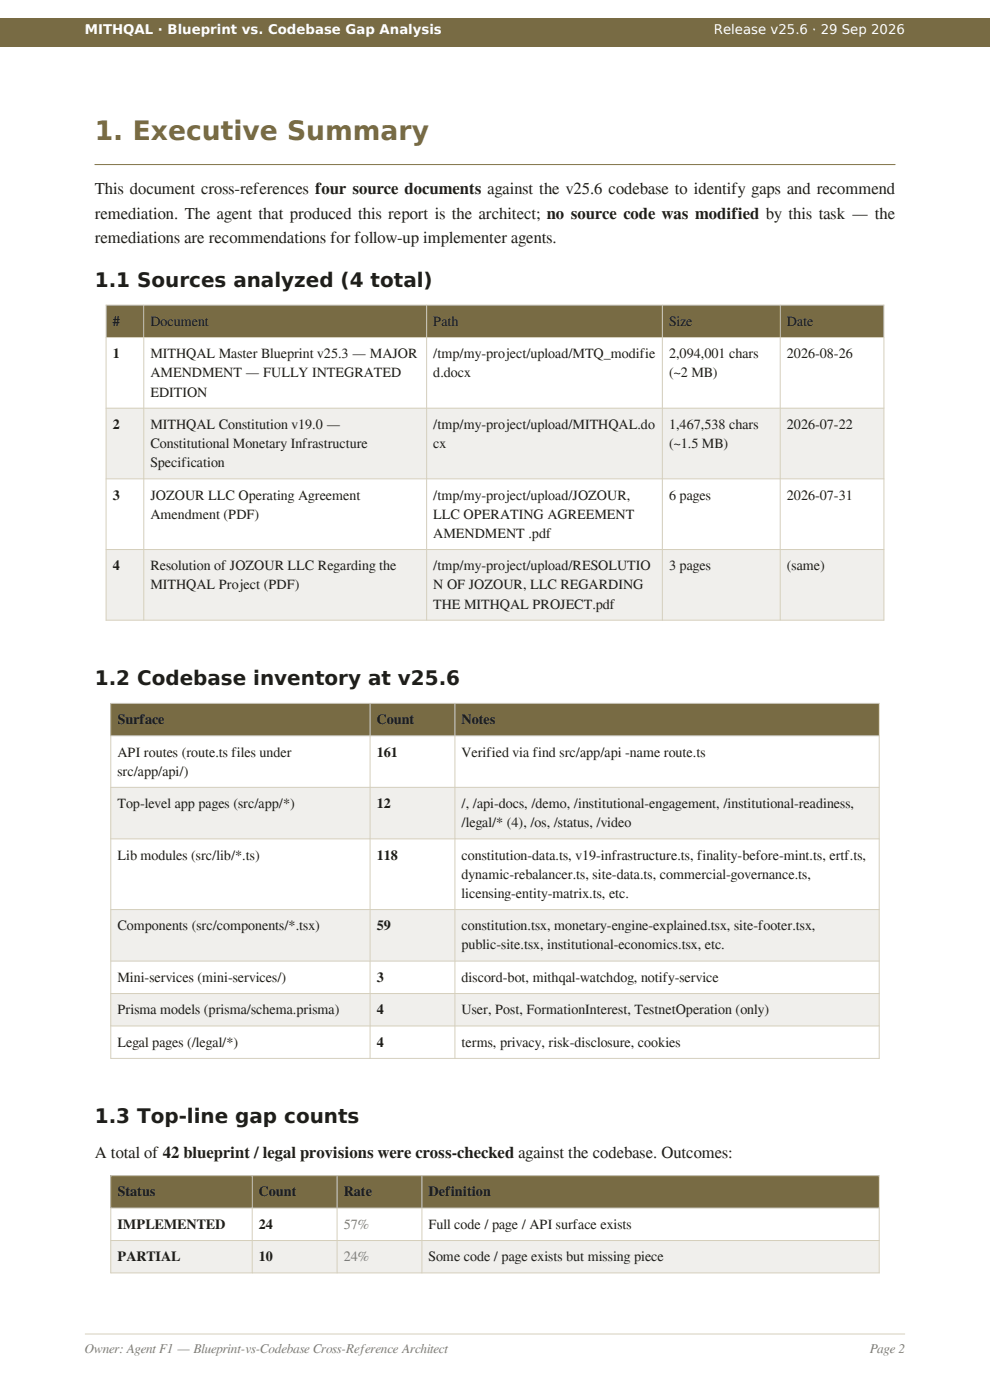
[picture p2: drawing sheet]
<svg xmlns="http://www.w3.org/2000/svg" width="210mm" height="297mm" viewBox="0 0 210 297" stroke-linecap="round" stroke-linejoin="round" font-family="sans-serif">
<defs><g id="words">
<text font-size="5.6" fill="#786b44" x="20.1" y="29.8">1. Executive Summary</text>
<g font-size="4.2" fill="#1e1e1b">
<text x="20.1" y="60.8">1.1 Sources analyzed (4 total)</text>
<text x="20.1" y="145.3">1.2 Codebase inventory at v25.6</text>
<text x="20.1" y="238.3">1.3 Top-line gap counts</text>
</g>
<g font-size="3.5" fill="#1e1e1b">
<text x="20.1" y="41.3">This document cross-references four source documents against the v25.6 codebase to identify gaps and recommend</text>
<text x="20.1" y="46.4">remediation. The agent that produced this report is the architect; no source code was modified by this task — the</text>
<text x="20.1" y="51.5">remediations are recommendations for follow-up implementer agents.</text>
<text x="20.1" y="245.7">A total of 42 blueprint / legal provisions were cross-checked against the codebase. Outcomes:</text>
</g>
<g font-size="3" fill="#1e1e1b">
<text x="23.9" y="69.1">#</text>
<text x="31.9" y="69.1">Document</text>
<text x="91.9" y="69.1">Path</text>
<text x="141.9" y="69.1">Size</text>
<text x="166.9" y="69.1">Date</text>
<text x="23.9" y="76">1</text>
<text x="31.9" y="76">MITHQAL Master Blueprint v25.3 — MAJOR</text>
<text x="91.9" y="76">/tmp/my-project/upload/MTQ_modifie</text>
<text x="141.9" y="76">2,094,001 chars</text>
<text x="166.9" y="76">2026-08-26</text>
<text x="31.9" y="80.1">AMENDMENT — FULLY INTEGRATED</text>
<text x="91.9" y="80.1">d.docx</text>
<text x="141.9" y="80.1">(~2 MB)</text>
<text x="31.9" y="84.1">EDITION</text>
<text x="23.9" y="91">2</text>
<text x="31.9" y="91">MITHQAL Constitution v19.0 —</text>
<text x="31.9" y="95.1">Constitutional Monetary Infrastructure</text>
<text x="91.9" y="91">/tmp/my-project/upload/MITHQAL.do</text>
<text x="91.9" y="95.1">cx</text>
<text x="141.9" y="91">1,467,538 chars</text>
<text x="141.9" y="95.1">(~1.5 MB)</text>
<text x="166.9" y="91">2026-07-22</text>
<text x="31.9" y="99.1">Specification</text>
<text x="23.9" y="106">3</text>
<text x="31.9" y="106">JOZOUR LLC Operating Agreement</text>
<text x="91.9" y="106">/tmp/my-project/upload/JOZOUR,</text>
<text x="141.9" y="106">6 pages</text>
<text x="166.9" y="106">2026-07-31</text>
<text x="31.9" y="110.1">Amendment (PDF)</text>
<text x="91.9" y="110.1">LLC OPERATING AGREEMENT</text>
<text x="91.9" y="114.1">AMENDMENT .pdf</text>
<text x="23.9" y="121">4</text>
<text x="31.9" y="121">Resolution of JOZOUR LLC Regarding the</text>
<text x="31.9" y="125">MITHQAL Project (PDF)</text>
<text x="91.9" y="121">/tmp/my-project/upload/RESOLUTIO</text>
<text x="91.9" y="125">N OF JOZOUR, LLC REGARDING</text>
<text x="141.9" y="121">3 pages</text>
<text x="166.9" y="121">(same)</text>
<text x="91.9" y="129.1">THE MITHQAL PROJECT.pdf</text>
<text x="24.9" y="153.6">Surface</text>
<text x="79.9" y="153.6">Count</text>
<text x="97.9" y="153.6">Notes</text>
<text x="24.9" y="160.5">API routes (route.ts files under</text>
<text x="79.9" y="160.5">161</text>
<text x="97.9" y="160.5">Verified via find src/app/api -name route.ts</text>
<text x="24.9" y="164.6">src/app/api/)</text>
<text x="24.9" y="171.4">Top-level app pages (src/app/*)</text>
<text x="79.9" y="171.4">12</text>
<text x="97.9" y="171.4">/, /api-docs, /demo, /institutional-engagement, /institutional-readiness,</text>
<text x="97.9" y="175.5">/legal/* (4), /os, /status, /video</text>
<text x="24.9" y="182.4">Lib modules (src/lib/*.ts)</text>
<text x="79.9" y="182.4">118</text>
<text x="97.9" y="182.4">constitution-data.ts, v19-infrastructure.ts, finality-before-mint.ts, ertf.ts,</text>
<text x="97.9" y="186.4">dynamic-rebalancer.ts, site-data.ts, commercial-governance.ts,</text>
<text x="97.9" y="190.5">licensing-entity-matrix.ts, etc.</text>
<text x="24.9" y="197.4">Components (src/components/*.tsx)</text>
<text x="79.9" y="197.4">59</text>
<text x="97.9" y="197.4">constitution.tsx, monetary-engine-explained.tsx, site-footer.tsx,</text>
<text x="97.9" y="201.4">public-site.tsx, institutional-economics.tsx, etc.</text>
<text x="24.9" y="208.3">Mini-services (mini-services/)</text>
<text x="79.9" y="208.3">3</text>
<text x="97.9" y="208.3">discord-bot, mithqal-watchdog, notify-service</text>
<text x="24.9" y="215.2">Prisma models (prisma/schema.prisma)</text>
<text x="79.9" y="215.2">4</text>
<text x="97.9" y="215.2">User, Post, FormationInterest, TestnetOperation (only)</text>
<text x="24.9" y="222.1">Legal pages (/legal/*)</text>
<text x="79.9" y="222.1">4</text>
<text x="97.9" y="222.1">terms, privacy, risk-disclosure, cookies</text>
<text x="24.9" y="253.8">Status</text>
<text x="54.9" y="253.8">Count</text>
<text x="72.9" y="253.8">Rate</text>
<text x="90.9" y="253.8">Definition</text>
<text x="24.9" y="260.7">IMPLEMENTED</text>
<text x="54.9" y="260.7">24</text>
<text x="90.9" y="260.7">Full code / page / API surface exists</text>
<text x="24.9" y="267.6">PARTIAL</text>
<text x="54.9" y="267.6">10</text>
<text x="90.9" y="267.6">Some code / page exists but missing piece</text>
</g>
<g font-size="3" fill="#7f7d76">
<text x="72.9" y="260.7">57%</text>
<text x="72.9" y="267.6">24%</text>
</g>
<g font-size="2.8" fill="#fff">
<text x="18" y="7.2">MITHQAL · Blueprint vs. Codebase Gap Analysis</text>
<text x="151.4" y="7.2">Release v25.6 · 29 Sep 2026</text>
</g>
<g font-size="2.8" fill="#7f7d76">
<text x="18" y="287">Owner: Agent F1 — Blueprint-vs-Codebase Cross-Reference Architect</text>
<text x="184.5" y="287">Page 2</text>
</g>
</g></defs>
<path d="M0 4h210v6h-210z" fill-rule="evenodd" fill="#786b44"/>
<path d="M18 283h174" fill="none" stroke="#d5cfbc" stroke-width=".21"/>
<path d="M20.1 34.9h169.8" fill="none" stroke="#8e7324" stroke-width=".21"/>
<path d="M22.5 64.7h165v6.9h-165z" fill-rule="evenodd" fill="#786b44"/>
<path d="M22.5 71.6h165v15h-165z" fill-rule="evenodd" fill="#fff"/>
<path d="M22.5 86.6h165v15h-165z" fill-rule="evenodd" fill="#f0efec"/>
<path d="M22.5 101.6h165v15h-165z" fill-rule="evenodd" fill="#fff"/>
<path d="M22.5 116.6h165v15h-165z" fill-rule="evenodd" fill="#f0efec"/>
<path d="M22.5 64.7h165v66.9h-165zM22.5 71.6h165M30.5 64.7v66.9M90.5 64.7v66.9M140.5 64.7v66.9M165.5 64.7v66.9M22.5 86.6h165M22.5 101.6h165M22.5 116.6h165" fill="none" stroke="#d5cfbc" stroke-width=".21"/>
<path d="M23.5 149.2h163v6.9h-163z" fill-rule="evenodd" fill="#786b44"/>
<path d="M23.5 156.1h163v10.9h-163z" fill-rule="evenodd" fill="#fff"/>
<path d="M23.5 167h163v11h-163z" fill-rule="evenodd" fill="#f0efec"/>
<path d="M23.5 178h163v15h-163z" fill-rule="evenodd" fill="#fff"/>
<path d="M23.5 193h163v10.9h-163z" fill-rule="evenodd" fill="#f0efec"/>
<path d="M23.5 203.9h163v6.9h-163z" fill-rule="evenodd" fill="#fff"/>
<path d="M23.5 210.8h163v6.9h-163z" fill-rule="evenodd" fill="#f0efec"/>
<path d="M23.5 217.7h163v6.8h-163z" fill-rule="evenodd" fill="#fff"/>
<path d="M23.5 149.2h163v75.3h-163zM23.5 156.1h163M78.5 149.2v75.3M96.5 149.2v75.3M23.5 167h163M23.5 178h163M23.5 193h163M23.5 203.9h163M23.5 210.8h163M23.5 217.7h163" fill="none" stroke="#d5cfbc" stroke-width=".21"/>
<path d="M23.5 249.4h163v6.9h-163z" fill-rule="evenodd" fill="#786b44"/>
<path d="M23.5 256.3h163v6.9h-163z" fill-rule="evenodd" fill="#fff"/>
<path d="M23.5 263.2h163v6.8h-163z" fill-rule="evenodd" fill="#f0efec"/>
<path d="M23.5 249.4h163v20.6h-163zM23.5 256.3h163M53.5 249.4v20.6M71.5 249.4v20.6M89.5 249.4v20.6M23.5 263.2h163" fill="none" stroke="#d5cfbc" stroke-width=".21"/>
<use href="#words"/>
</svg>
